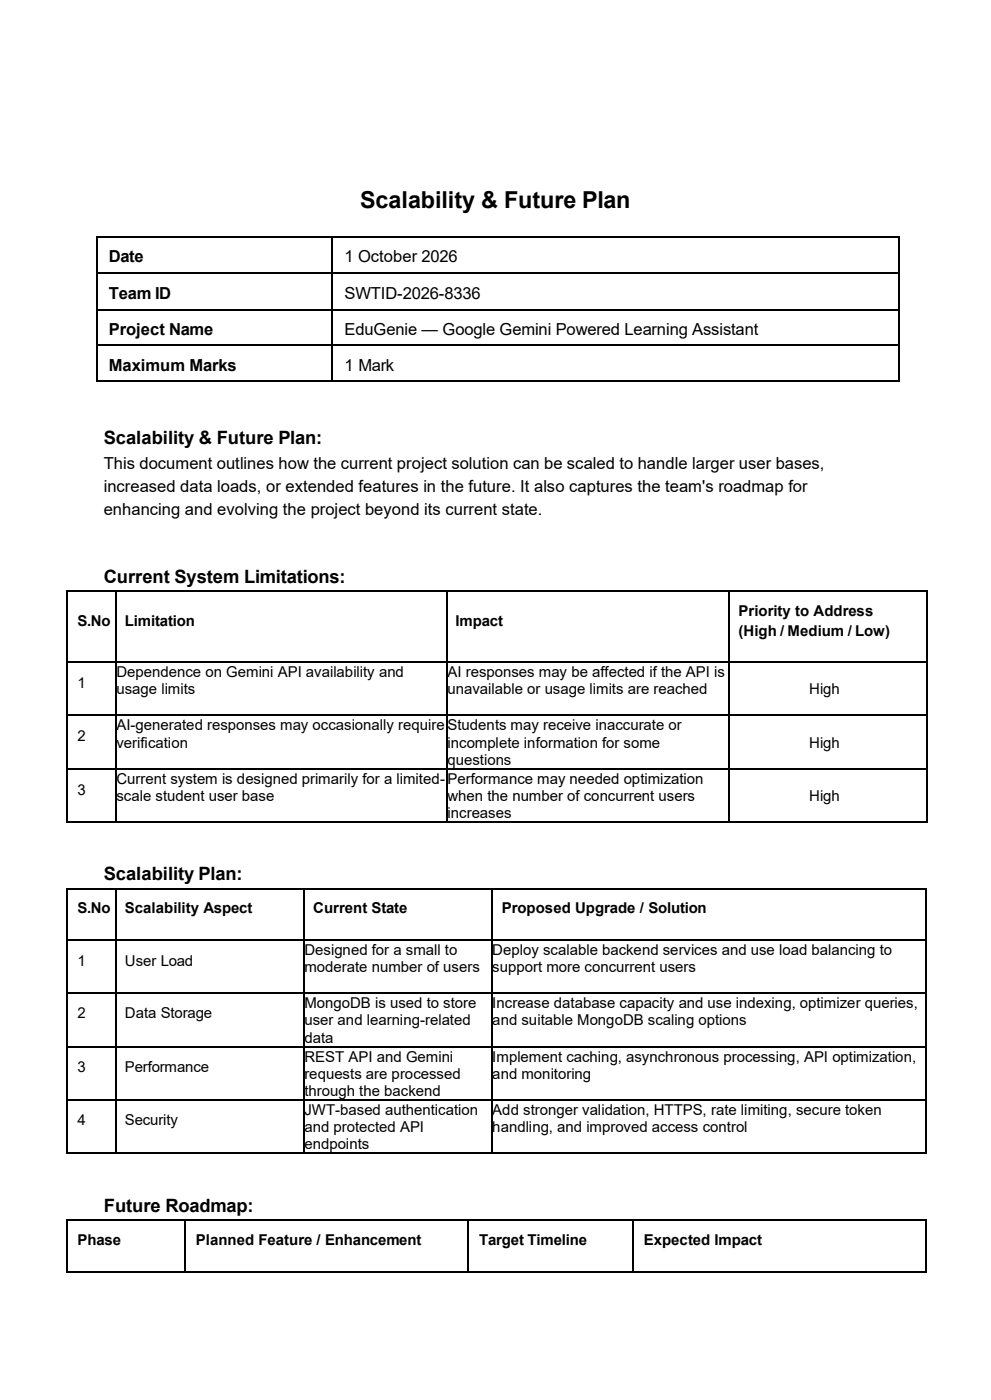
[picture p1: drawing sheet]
<svg xmlns="http://www.w3.org/2000/svg" width="210mm" height="297mm" viewBox="0 0 210 297" stroke-linecap="round" stroke-linejoin="round" font-family="sans-serif">
<defs><g id="words">
<text font-size="5" x="76.4" y="44.1">Scalability &amp; Future Plan</text>
<g font-size="3.9">
<text x="22" y="94.1">Scalability &amp; Future Plan:</text>
<text x="22" y="123.7">Current System Limitations:</text>
<text x="22" y="186.8">Scalability Plan:</text>
<text x="22" y="257.1">Future Roadmap:</text>
</g>
<g font-size="3.5">
<text x="23.1" y="55.7">Date</text>
<text x="73.1" y="55.7">1 October 2026</text>
<text x="23.1" y="63.3">Team ID</text>
<text x="73.1" y="63.3">SWTID-2026-8336</text>
<text x="23.1" y="71">Project Name</text>
<text x="73.1" y="71">EduGenie — Google Gemini Powered Learning Assistant</text>
<text x="23.1" y="78.7">Maximum Marks</text>
<text x="73.1" y="78.7">1 Mark</text>
<text x="22" y="99.4">This document outlines how the current project solution can be scaled to handle larger user bases,</text>
<text x="22" y="104.4">increased data loads, or extended features in the future. It also captures the team's roadmap for</text>
<text x="22" y="109.3">enhancing and evolving the project beyond its current state.</text>
</g>
<g font-size="3.2">
<text x="156.7" y="130.7">Priority to Address</text>
<text x="16.5" y="132.8">S.No</text>
<text x="26.5" y="132.8">Limitation</text>
<text x="96.7" y="132.8">Impact</text>
<text x="156.7" y="134.9">(High / Medium / Low)</text>
<text x="24.7" y="143.7">Dependence on Gemini API availability and</text>
<text x="94.9" y="143.7">AI responses may be affected if the API is</text>
<text x="16.5" y="146">1</text>
<text x="24.7" y="147.3">usage limits</text>
<text x="94.9" y="147.3">unavailable or usage limits are reached</text>
<text x="171.7" y="147.3">High</text>
<text x="24.7" y="155">AI-generated responses may occasionally require</text>
<text x="94.9" y="155">Students may receive inaccurate or</text>
<text x="16.5" y="157.1">2</text>
<text x="24.7" y="158.6">verification</text>
<text x="94.9" y="158.6">incomplete information for some</text>
<text x="171.7" y="158.6">High</text>
<text x="24.7" y="166.3">Current system is designed primarily for a limited-</text>
<text x="94.9" y="162.2">questions</text>
<text x="94.9" y="166.3">Performance may needed optimization</text>
<text x="16.5" y="168.6">3</text>
<text x="24.7" y="169.9">scale student user base</text>
<text x="94.9" y="169.9">when the number of concurrent users</text>
<text x="94.9" y="173.5">increases</text>
<text x="171.7" y="169.9">High</text>
<text x="16.5" y="193.8">S.No</text>
<text x="26.5" y="193.8">Scalability Aspect</text>
<text x="66.5" y="193.8">Current State</text>
<text x="106.5" y="193.8">Proposed Upgrade / Solution</text>
<text x="64.6" y="202.6">Designed for a small to</text>
<text x="104.5" y="202.6">Deploy scalable backend services and use load balancing to</text>
<text x="16.5" y="204.9">1</text>
<text x="26.5" y="204.9">User Load</text>
<text x="64.6" y="206.3">moderate number of users</text>
<text x="104.5" y="206.3">support more concurrent users</text>
<text x="64.6" y="213.9">MongoDB is used to store</text>
<text x="104.5" y="213.9">Increase database capacity and use indexing, optimizer queries,</text>
<text x="16.5" y="216">2</text>
<text x="26.5" y="216">Data Storage</text>
<text x="64.6" y="217.6">user and learning-related</text>
<text x="64.6" y="221.2">data</text>
<text x="104.5" y="217.6">and suitable MongoDB scaling options</text>
<text x="16.5" y="227.5">3</text>
<text x="26.5" y="227.5">Performance</text>
<text x="64.6" y="225.2">REST API and Gemini</text>
<text x="104.5" y="225.2">Implement caching, asynchronous processing, API optimization,</text>
<text x="64.6" y="228.9">requests are processed</text>
<text x="64.6" y="232.5">through the backend</text>
<text x="104.5" y="228.9">and monitoring</text>
<text x="16.5" y="238.6">4</text>
<text x="26.5" y="238.6">Security</text>
<text x="64.6" y="236.6">JWT-based authentication</text>
<text x="104.5" y="236.6">Add stronger validation, HTTPS, rate limiting, secure token</text>
<text x="64.6" y="240.2">and protected API</text>
<text x="64.6" y="243.8">endpoints</text>
<text x="104.5" y="240.2">handling, and improved access control</text>
<text x="16.5" y="264.2">Phase</text>
<text x="41.6" y="264.2">Planned Feature / Enhancement</text>
<text x="101.7" y="264.2">Target Timeline</text>
<text x="136.6" y="264.2">Expected Impact</text>
</g>
</g></defs>
<g fill="#000">
<path d="M20.5 50.1h.3v.3h-.3z" fill-rule="evenodd"/>
<path d="M20.5 50.1h.3v.3h-.3z" fill-rule="evenodd"/>
<path d="M20.5 57.8h.3v.4h-.3z" fill-rule="evenodd"/>
<path d="M70.2 50.1h.4v.3h-.4z" fill-rule="evenodd"/>
<path d="M70.2 57.8h.4v.4h-.4z" fill-rule="evenodd"/>
<path d="M190.5 50.1h.4v.3h-.4z" fill-rule="evenodd"/>
<path d="M190.5 50.1h.4v.3h-.4z" fill-rule="evenodd"/>
<path d="M190.5 57.8h.4v.4h-.4z" fill-rule="evenodd"/>
<path d="M20.5 65.6h.3v.3h-.3z" fill-rule="evenodd"/>
<path d="M20.5 73h.3v.3h-.3z" fill-rule="evenodd"/>
<path d="M70.2 65.6h.4v.3h-.4z" fill-rule="evenodd"/>
<path d="M70.2 73h.4v.3h-.4z" fill-rule="evenodd"/>
<path d="M190.5 65.6h.4v.3h-.4z" fill-rule="evenodd"/>
<path d="M190.5 73h.4v.3h-.4z" fill-rule="evenodd"/>
<path d="M20.5 80.7h.3v.4h-.3z" fill-rule="evenodd"/>
<path d="M20.5 80.7h.3v.4h-.3z" fill-rule="evenodd"/>
<path d="M70.2 80.7h.4v.4h-.4z" fill-rule="evenodd"/>
<path d="M190.5 80.7h.4v.4h-.4z" fill-rule="evenodd"/>
<path d="M190.5 80.7h.4v.4h-.4z" fill-rule="evenodd"/>
<path d="M14.1 125.2h.4v.3h-.4z" fill-rule="evenodd"/>
<path d="M14.1 125.2h.4v.3h-.4z" fill-rule="evenodd"/>
<path d="M24.4 125.2h.3v.3h-.3z" fill-rule="evenodd"/>
<path d="M94.6 125.2h.3v.3h-.3z" fill-rule="evenodd"/>
<path d="M154.6 125.2h.3v.3h-.3z" fill-rule="evenodd"/>
<path d="M196.6 125.2h.3v.3h-.3z" fill-rule="evenodd"/>
<path d="M196.6 125.2h.3v.3h-.3z" fill-rule="evenodd"/>
<path d="M14.1 140.4h.4v.3h-.4z" fill-rule="evenodd"/>
<path d="M14.1 151.6h.4v.4h-.4z" fill-rule="evenodd"/>
<path d="M24.4 140.4h.3v.3h-.3z" fill-rule="evenodd"/>
<path d="M24.4 151.6h.3v.4h-.3z" fill-rule="evenodd"/>
<path d="M94.6 140.4h.3v.3h-.3z" fill-rule="evenodd"/>
<path d="M94.6 151.6h.3v.4h-.3z" fill-rule="evenodd"/>
<path d="M154.6 140.4h.3v.3h-.3z" fill-rule="evenodd"/>
<path d="M154.6 151.6h.3v.4h-.3z" fill-rule="evenodd"/>
<path d="M196.6 140.4h.3v.3h-.3z" fill-rule="evenodd"/>
<path d="M196.6 151.6h.3v.4h-.3z" fill-rule="evenodd"/>
<path d="M14.1 162.9h.4v.4h-.4z" fill-rule="evenodd"/>
<path d="M14.1 174.3h.4v.3h-.4z" fill-rule="evenodd"/>
<path d="M14.1 174.3h.4v.3h-.4z" fill-rule="evenodd"/>
<path d="M24.4 162.9h.3v.4h-.3z" fill-rule="evenodd"/>
<path d="M24.4 174.3h.3v.3h-.3z" fill-rule="evenodd"/>
<path d="M94.6 162.9h.3v.4h-.3z" fill-rule="evenodd"/>
<path d="M94.6 174.3h.3v.3h-.3z" fill-rule="evenodd"/>
<path d="M154.6 162.9h.3v.4h-.3z" fill-rule="evenodd"/>
<path d="M154.6 174.3h.3v.3h-.3z" fill-rule="evenodd"/>
<path d="M196.6 162.9h.3v.4h-.3z" fill-rule="evenodd"/>
<path d="M196.6 174.3h.3v.3h-.3z" fill-rule="evenodd"/>
<path d="M196.6 174.3h.3v.3h-.3z" fill-rule="evenodd"/>
<path d="M14.1 188.4h.4v.3h-.4z" fill-rule="evenodd"/>
<path d="M14.1 188.4h.4v.3h-.4z" fill-rule="evenodd"/>
<path d="M14.1 199.3h.4v.4h-.4z" fill-rule="evenodd"/>
<path d="M24.4 188.4h.3v.3h-.3z" fill-rule="evenodd"/>
<path d="M24.4 199.3h.3v.4h-.3z" fill-rule="evenodd"/>
<path d="M64.2 188.4h.4v.3h-.4z" fill-rule="evenodd"/>
<path d="M64.2 199.3h.4v.4h-.4z" fill-rule="evenodd"/>
<path d="M104.1 188.4h.4v.3h-.4z" fill-rule="evenodd"/>
<path d="M104.1 199.3h.4v.4h-.4z" fill-rule="evenodd"/>
<path d="M196.2 188.4h.4v.3h-.4z" fill-rule="evenodd"/>
<path d="M196.2 188.4h.4v.3h-.4z" fill-rule="evenodd"/>
<path d="M196.2 199.3h.4v.4h-.4z" fill-rule="evenodd"/>
<path d="M14.1 210.6h.4v.3h-.4z" fill-rule="evenodd"/>
<path d="M24.4 210.6h.3v.3h-.3z" fill-rule="evenodd"/>
<path d="M64.2 210.6h.4v.3h-.4z" fill-rule="evenodd"/>
<path d="M104.1 210.6h.4v.3h-.4z" fill-rule="evenodd"/>
<path d="M196.2 210.6h.4v.3h-.4z" fill-rule="evenodd"/>
<path d="M14.1 221.9h.4v.3h-.4z" fill-rule="evenodd"/>
<path d="M14.1 233.2h.4v.3h-.4z" fill-rule="evenodd"/>
<path d="M24.4 221.9h.3v.3h-.3z" fill-rule="evenodd"/>
<path d="M24.4 233.2h.3v.3h-.3z" fill-rule="evenodd"/>
<path d="M64.2 221.9h.4v.3h-.4z" fill-rule="evenodd"/>
<path d="M64.2 233.2h.4v.3h-.4z" fill-rule="evenodd"/>
<path d="M104.1 221.9h.4v.3h-.4z" fill-rule="evenodd"/>
<path d="M104.1 233.2h.4v.3h-.4z" fill-rule="evenodd"/>
<path d="M196.2 221.9h.4v.3h-.4z" fill-rule="evenodd"/>
<path d="M196.2 233.2h.4v.3h-.4z" fill-rule="evenodd"/>
<path d="M14.1 244.6h.4v.3h-.4z" fill-rule="evenodd"/>
<path d="M14.1 244.6h.4v.3h-.4z" fill-rule="evenodd"/>
<path d="M14.1 258.7h.4v.3h-.4z" fill-rule="evenodd"/>
<path d="M14.1 258.7h.4v.3h-.4z" fill-rule="evenodd"/>
<path d="M24.4 244.6h.3v.3h-.3z" fill-rule="evenodd"/>
<path d="M39.2 258.7h.3v.3h-.3z" fill-rule="evenodd"/>
<path d="M64.2 244.6h.4v.3h-.4z" fill-rule="evenodd"/>
<path d="M99.2 258.7h.3v.3h-.3z" fill-rule="evenodd"/>
<path d="M104.1 244.6h.4v.3h-.4z" fill-rule="evenodd"/>
<path d="M134.1 258.7h.3v.3h-.3z" fill-rule="evenodd"/>
<path d="M196.2 244.6h.4v.3h-.4z" fill-rule="evenodd"/>
<path d="M196.2 244.6h.4v.3h-.4z" fill-rule="evenodd"/>
<path d="M196.2 258.7h.4v.3h-.4z" fill-rule="evenodd"/>
<path d="M196.2 258.7h.4v.3h-.4z" fill-rule="evenodd"/>
<path d="M14.1 269.6h.4v.4h-.4z" fill-rule="evenodd"/>
<path d="M14.1 269.6h.4v.4h-.4z" fill-rule="evenodd"/>
<path d="M39.2 269.6h.3v.4h-.3z" fill-rule="evenodd"/>
<path d="M99.2 269.6h.3v.4h-.3z" fill-rule="evenodd"/>
<path d="M134.1 269.6h.3v.4h-.3z" fill-rule="evenodd"/>
<path d="M196.2 269.6h.4v.4h-.4z" fill-rule="evenodd"/>
<path d="M196.2 269.6h.4v.4h-.4z" fill-rule="evenodd"/>
</g>
<g fill="none" stroke="#000" stroke-width=".34">
<path d="M20.7 50.4v7.4M20.7 58.2v7.4M20.8 50.3h49.4M20.8 58h49.4M70.4 50.4v7.4M70.4 58.2v7.4M70.6 50.3h119.9M70.6 58h119.9M190.7 50.4v7.4M190.7 58.2v7.4M20.7 65.9v7.1M20.7 73.3v7.4"/>
<path d="M20.8 65.8h49.4M20.8 73.2h49.4M70.4 65.9v7.1M70.4 73.3v7.4M70.6 65.8h119.9M70.6 73.2h119.9M190.7 65.9v7.1M190.7 73.3v7.4M20.8 80.9h49.4M70.6 80.9h119.9M14.3 125.5v14.9M14.5 125.4h9.9"/>
<path d="M24.5 125.5v14.9M24.7 125.4h69.9M94.8 125.5v14.9M94.9 125.4h59.7M154.7 125.5v14.9M154.9 125.4h41.7M196.7 125.5v14.9M14.3 140.7v10.9M14.3 152v10.9M14.5 140.5h9.9M14.5 151.8h9.9M24.5 140.7v10.9"/>
<path d="M24.5 152v10.9M24.7 140.5h69.9M24.7 151.8h69.9M94.8 140.7v10.9M94.8 152v10.9M94.9 140.5h59.7M94.9 151.8h59.7M154.7 140.7v10.9M154.7 152v10.9M154.9 140.5h41.7M154.9 151.8h41.7M196.7 140.7v10.9"/>
<path d="M196.7 152v10.9M14.3 163.3v11M14.5 163.1h9.9M14.5 174.4h9.9M24.5 163.3v11M24.7 163.1h69.9M24.7 174.4h69.9M94.8 163.3v11M94.9 163.1h59.7M94.9 174.4h59.7M154.7 163.3v11M154.9 163.1h41.7"/>
<path d="M154.9 174.4h41.7M196.7 163.3v11M14.3 188.7v10.6M14.3 199.7v10.9M14.5 188.6h9.9M14.5 199.5h9.9M24.5 188.7v10.6M24.5 199.7v10.9M24.7 188.6h39.5M24.7 199.5h39.5M64.4 188.7v10.6M64.4 199.7v10.9"/>
<path d="M64.6 188.6h39.5M64.6 199.5h39.5M104.3 188.7v10.6M104.3 199.7v10.9M104.5 188.6h91.7M104.5 199.5h91.7M196.4 188.7v10.6M196.4 199.7v10.9M14.3 210.9v11M14.5 210.8h9.9M24.5 210.9v11M24.7 210.8h39.5"/>
<path d="M64.4 210.9v11M64.6 210.8h39.5M104.3 210.9v11M104.5 210.8h91.7M196.4 210.9v11M14.3 222.2v11M14.3 233.5v11.1M14.5 222.1h9.9M14.5 233.4h9.9M24.5 222.2v11M24.5 233.5v11.1M24.7 222.1h39.5"/>
<path d="M24.7 233.4h39.5M64.4 222.2v11M64.4 233.5v11.1M64.6 222.1h39.5M64.6 233.4h39.5M104.3 222.2v11M104.3 233.5v11.1M104.5 222.1h91.7M104.5 233.4h91.7M196.4 222.2v11M196.4 233.5v11.1M14.3 259v10.6"/>
<path d="M14.5 244.7h9.9M14.5 258.9h24.7M24.7 244.7h39.5M39.3 259v10.6M39.5 258.9h59.7M64.6 244.7h39.5M99.3 259v10.6M99.5 258.9h34.6M104.5 244.7h91.7M134.3 259v10.6M134.4 258.9h61.8M196.4 259v10.6"/>
<path d="M14.5 269.8h24.7M39.5 269.8h59.7M99.5 269.8h34.6M134.4 269.8h61.8"/>
</g>
<use href="#words"/>
</svg>
